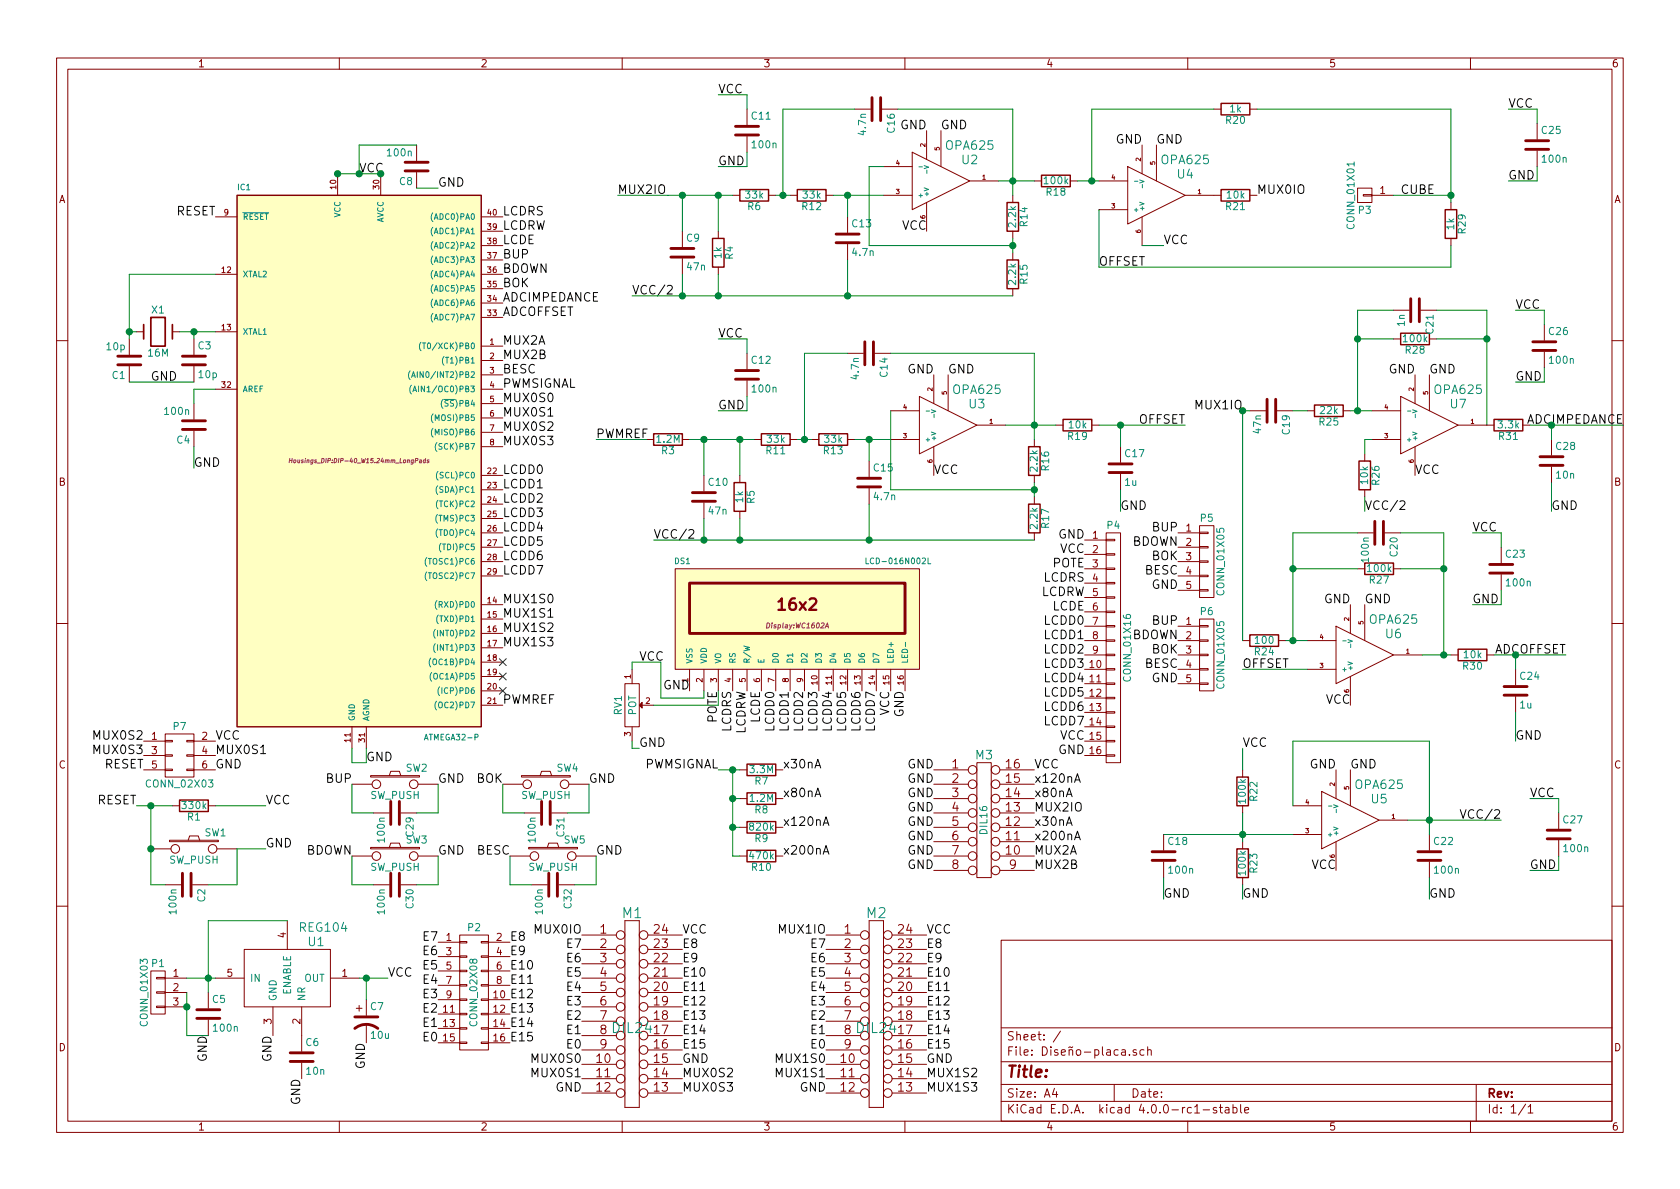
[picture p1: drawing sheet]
<svg xmlns="http://www.w3.org/2000/svg" width="297mm" height="210mm" viewBox="0 0 297 210" stroke-linecap="round" stroke-linejoin="round" font-family="sans-serif">
<defs><g id="words">
<g font-size="2.8" fill="#840000">
<text x="137.8" y="107.9">16x2</text>
<text x="178" y="190.5">Title:</text>
</g>
<g font-size="2.5" fill="#008484">
<text x="110.1" y="162.4">M1</text>
<text x="153.2" y="162.4">M2</text>
<text x="108.4" y="182.7">DIL24</text>
<text x="151.6" y="182.7">DIL24</text>
</g>
<g font-size="2.1">
<text x="127" y="16.5">VCC</text>
<text x="159.1" y="22.9">GND</text>
<text x="166.4" y="22.9">GND</text>
<text x="266.7" y="19">VCC</text>
<text x="197.2" y="25.4">GND</text>
<text x="204.5" y="25.4">GND</text>
<text x="77.5" y="33">GND</text>
<text x="109.2" y="34.3">MUX2IO</text>
<text x="222.2" y="34.3">MUX0IO</text>
<text x="247.6" y="34.3">CUBE</text>
<text x="31" y="38.1">RESET</text>
<text x="88.9" y="38.1">LCDRS</text>
<text x="88.9" y="40.6">LCDRW</text>
<text x="159.4" y="40.6">VCC</text>
<text x="88.9" y="45.7">BUP</text>
<text x="88.9" y="43.2">LCDE</text>
<text x="194.3" y="47">OFFSET</text>
<text x="205.7" y="43.2">VCC</text>
<text x="88.9" y="48.3">BDOWN</text>
<text x="88.9" y="50.8">BOK</text>
<text x="88.9" y="53.3">ADCIMPEDANCE</text>
<text x="111.8" y="52.1">VCC/2</text>
<text x="88.9" y="55.9">ADCOFFSET</text>
<text x="127" y="59.7">VCC</text>
<text x="268" y="54.6">VCC</text>
<text x="88.9" y="61">MUX2A</text>
<text x="88.9" y="63.5">MUX2B</text>
<text x="26.7" y="67.3">GND</text>
<text x="88.9" y="71.1">MUX0S0</text>
<text x="88.9" y="66">BESC</text>
<text x="88.9" y="68.6">PWMSIGNAL</text>
<text x="160.4" y="66">GND</text>
<text x="167.6" y="66">GND</text>
<text x="245.5" y="66">GND</text>
<text x="252.7" y="66">GND</text>
<text x="88.9" y="73.7">MUX0S1</text>
<text x="88.9" y="76.2">MUX0S2</text>
<text x="105.4" y="77.5">PWMREF</text>
<text x="201.2" y="74.9">OFFSET</text>
<text x="34.3" y="82.5">GND</text>
<text x="88.9" y="78.7">MUX0S3</text>
<text x="88.9" y="83.8">LCDD0</text>
<text x="165.1" y="83.8">VCC</text>
<text x="250.2" y="83.8">VCC</text>
<text x="88.9" y="86.4">LCDD1</text>
<text x="88.9" y="88.9">LCDD2</text>
<text x="88.9" y="91.4">LCDD3</text>
<text x="88.9" y="94">LCDD4</text>
<text x="115.6" y="95.2">VCC/2</text>
<text x="187" y="95.2">GND</text>
<text x="198.1" y="90.2">GND</text>
<text x="203.8" y="94">BUP</text>
<text x="260.3" y="94">VCC</text>
<text x="274.3" y="90.2">GND</text>
<text x="88.9" y="96.5">LCDD5</text>
<text x="88.9" y="99.1">LCDD6</text>
<text x="88.9" y="101.6">LCDD7</text>
<text x="186" y="100.3">POTE</text>
<text x="187.3" y="97.8">VCC</text>
<text x="200" y="96.5">BDOWN</text>
<text x="202.4" y="101.6">BESC</text>
<text x="203.6" y="99.1">BOK</text>
<text x="88.9" y="106.7">MUX1S0</text>
<text x="183.9" y="105.4">LCDRW</text>
<text x="184.5" y="102.9">LCDRS</text>
<text x="186" y="107.9">LCDE</text>
<text x="203.6" y="104.1">GND</text>
<text x="234" y="106.7">GND</text>
<text x="241.3" y="106.7">GND</text>
<text x="88.9" y="109.2">MUX1S1</text>
<text x="88.9" y="111.8">MUX1S2</text>
<text x="184.7" y="110.5">LCDD0</text>
<text x="184.7" y="113">LCDD1</text>
<text x="203.8" y="110.5">BUP</text>
<text x="88.9" y="114.3">MUX1S3</text>
<text x="113" y="116.8">VCC</text>
<text x="184.7" y="115.6">LCDD2</text>
<text x="184.7" y="118.1">LCDD3</text>
<text x="202.4" y="118.1">BESC</text>
<text x="203.6" y="115.6">BOK</text>
<text x="219.7" y="118.1">OFFSET</text>
<text x="88.9" y="124.5">PWMREF</text>
<text x="117.2" y="121.9">GND</text>
<text x="184.7" y="120.6">LCDD4</text>
<text x="184.7" y="123.2">LCDD5</text>
<text x="184.7" y="125.7">LCDD6</text>
<text x="203.6" y="120.6">GND</text>
<text x="234.3" y="124.5">VCC</text>
<text x="16.9" y="130.8">MUX0S2</text>
<text x="38.1" y="130.8">VCC</text>
<text x="126.7" y="128" transform="rotate(-90 126.7 128)">POTE</text>
<text x="129.3" y="129.5" transform="rotate(-90 129.3 129.5)">LCDRS</text>
<text x="131.8" y="130.1" transform="rotate(-90 131.8 130.1)">LCDRW</text>
<text x="134.4" y="127.9" transform="rotate(-90 134.4 127.9)">LCDE</text>
<text x="136.9" y="129.3" transform="rotate(-90 136.9 129.3)">LCDD0</text>
<text x="139.4" y="129.3" transform="rotate(-90 139.4 129.3)">LCDD1</text>
<text x="142" y="129.3" transform="rotate(-90 142 129.3)">LCDD2</text>
<text x="144.5" y="129.3" transform="rotate(-90 144.5 129.3)">LCDD3</text>
<text x="147.1" y="129.3" transform="rotate(-90 147.1 129.3)">LCDD4</text>
<text x="149.6" y="129.3" transform="rotate(-90 149.6 129.3)">LCDD5</text>
<text x="152.1" y="129.3" transform="rotate(-90 152.1 129.3)">LCDD6</text>
<text x="154.7" y="129.3" transform="rotate(-90 154.7 129.3)">LCDD7</text>
<text x="157.2" y="126.6" transform="rotate(-90 157.2 126.6)">VCC</text>
<text x="159.8" y="126.9" transform="rotate(-90 159.8 126.9)">GND</text>
<text x="184.7" y="128.3">LCDD7</text>
<text x="187.3" y="130.8">VCC</text>
<text x="268" y="130.8">GND</text>
<text x="16.9" y="133.3">MUX0S3</text>
<text x="18.3" y="135.9">RESET</text>
<text x="38.1" y="135.9">GND</text>
<text x="38.1" y="133.3">MUX0S1</text>
<text x="113" y="132.1">GND</text>
<text x="113.8" y="135.9">PWMSIGNAL</text>
<text x="138.4" y="135.9">x30nA</text>
<text x="160.4" y="135.9">GND</text>
<text x="182.9" y="135.9">VCC</text>
<text x="187" y="133.3">GND</text>
<text x="219.7" y="132.1">VCC</text>
<text x="231.5" y="135.9">GND</text>
<text x="238.8" y="135.9">GND</text>
<text x="17" y="142.2">RESET</text>
<text x="47" y="142.2">VCC</text>
<text x="57.8" y="138.4">BUP</text>
<text x="77.5" y="138.4">GND</text>
<text x="84.2" y="138.4">BOK</text>
<text x="104.1" y="138.4">GND</text>
<text x="138.4" y="141">x80nA</text>
<text x="160.4" y="138.4">GND</text>
<text x="160.4" y="141">GND</text>
<text x="160.4" y="143.5">GND</text>
<text x="182.9" y="138.4">x120nA</text>
<text x="182.9" y="141">x80nA</text>
<text x="182.9" y="143.5">MUX2IO</text>
<text x="270.5" y="141">VCC</text>
<text x="47" y="149.9">GND</text>
<text x="138.4" y="146">x120nA</text>
<text x="160.4" y="148.6">GND</text>
<text x="160.4" y="146">GND</text>
<text x="182.9" y="146">x30nA</text>
<text x="182.9" y="148.6">x200nA</text>
<text x="259.2" y="144.8">VCC/2</text>
<text x="54" y="151.1">BDOWN</text>
<text x="77.5" y="151.1">GND</text>
<text x="84.3" y="151.1">BESC</text>
<text x="105.4" y="151.1">GND</text>
<text x="138.4" y="151.1">x200nA</text>
<text x="160.4" y="151.1">GND</text>
<text x="160.4" y="153.7">GND</text>
<text x="182.9" y="151.1">MUX2A</text>
<text x="182.9" y="153.7">MUX2B</text>
<text x="231.7" y="153.7">VCC</text>
<text x="205.7" y="158.7">GND</text>
<text x="252.7" y="158.7">GND</text>
<text x="74.9" y="166.4">E7</text>
<text x="90.2" y="166.4">E8</text>
<text x="94.7" y="165.1">MUX0IO</text>
<text x="100.3" y="167.6">E7</text>
<text x="120.6" y="165.1">VCC</text>
<text x="120.6" y="167.6">E8</text>
<text x="137.9" y="165.1">MUX1IO</text>
<text x="143.5" y="167.6">E7</text>
<text x="163.8" y="165.1">VCC</text>
<text x="163.8" y="167.6">E8</text>
<text x="68.6" y="172.7">VCC</text>
<text x="74.9" y="168.9">E6</text>
<text x="74.9" y="171.4">E5</text>
<text x="74.9" y="174">E4</text>
<text x="90.2" y="168.9">E9</text>
<text x="90.2" y="171.4">E10</text>
<text x="90.2" y="174">E11</text>
<text x="100.3" y="172.7">E5</text>
<text x="100.3" y="170.2">E6</text>
<text x="120.6" y="170.2">E9</text>
<text x="120.6" y="172.7">E10</text>
<text x="143.5" y="172.7">E5</text>
<text x="143.5" y="170.2">E6</text>
<text x="163.8" y="170.2">E9</text>
<text x="163.8" y="172.7">E10</text>
<text x="74.9" y="176.5">E3</text>
<text x="74.9" y="179.1">E2</text>
<text x="90.2" y="176.5">E12</text>
<text x="90.2" y="179.1">E13</text>
<text x="100.3" y="177.8">E3</text>
<text x="100.3" y="175.3">E4</text>
<text x="120.6" y="175.3">E11</text>
<text x="120.6" y="177.8">E12</text>
<text x="143.5" y="177.8">E3</text>
<text x="143.5" y="175.3">E4</text>
<text x="163.8" y="175.3">E11</text>
<text x="163.8" y="177.8">E12</text>
<text x="74.9" y="181.6">E1</text>
<text x="74.9" y="184.1">E0</text>
<text x="90.2" y="181.6">E14</text>
<text x="90.2" y="184.1">E15</text>
<text x="100.3" y="182.9">E1</text>
<text x="100.3" y="185.4">E0</text>
<text x="100.3" y="180.3">E2</text>
<text x="120.6" y="180.3">E13</text>
<text x="120.6" y="182.9">E14</text>
<text x="120.6" y="185.4">E15</text>
<text x="143.5" y="185.4">E0</text>
<text x="143.5" y="182.9">E1</text>
<text x="143.5" y="180.3">E2</text>
<text x="163.8" y="180.3">E13</text>
<text x="163.8" y="182.9">E14</text>
<text x="163.8" y="185.4">E15</text>
<text x="36.6" y="187.9" transform="rotate(-90 36.6 187.9)">GND</text>
<text x="48" y="187.9" transform="rotate(-90 48 187.9)">GND</text>
<text x="64.5" y="189.1" transform="rotate(-90 64.5 189.1)">GND</text>
<text x="94.4" y="188">MUX0S0</text>
<text x="94.4" y="190.5">MUX0S1</text>
<text x="120.6" y="190.5">MUX0S2</text>
<text x="120.6" y="188">GND</text>
<text x="137.6" y="188">MUX1S0</text>
<text x="137.6" y="190.5">MUX1S1</text>
<text x="163.8" y="188">GND</text>
<text x="163.8" y="190.5">MUX1S2</text>
<text x="53.1" y="195.5" transform="rotate(-90 53.1 195.5)">GND</text>
<text x="98.1" y="193">GND</text>
<text x="120.6" y="193">MUX0S3</text>
<text x="141.3" y="193">GND</text>
<text x="163.8" y="193">MUX1S3</text>
</g>
<g font-size="2.1" fill="#008400">
<text x="127" y="29.2">GND</text>
<text x="63.5" y="30.5">VCC</text>
<text x="266.7" y="31.7">GND</text>
<text x="268" y="67.3">GND</text>
<text x="127" y="72.4">GND</text>
<text x="211.6" y="72.4">MUX1IO</text>
<text x="269.7" y="74.9">ADCIMPEDANCE</text>
<text x="241.3" y="90.2">VCC/2</text>
<text x="260.3" y="106.7">GND</text>
<text x="263.9" y="115.6">ADCOFFSET</text>
<text x="64.8" y="134.6">GND</text>
<text x="270.5" y="153.7">GND</text>
<text x="219.7" y="158.7">GND</text>
</g>
<g font-size="2.1" fill="#008484">
<text x="167.4" y="26.5">OPA625</text>
<text x="170.1" y="29">U2</text>
<text x="205.5" y="29">OPA625</text>
<text x="208.2" y="31.6">U4</text>
<text x="168.7" y="69.7">OPA625</text>
<text x="253.7" y="69.7">OPA625</text>
<text x="171.4" y="72.2">U3</text>
<text x="256.5" y="72.2">U7</text>
<text x="200" y="113">BDOWN</text>
<text x="242.3" y="110.3">OPA625</text>
<text x="245" y="112.8">U6</text>
<text x="172.5" y="134.3">M3</text>
<text x="239.8" y="139.5">OPA625</text>
<text x="242.5" y="142.1">U5</text>
<text x="53.1" y="164.8">REG104</text>
<text x="54.5" y="167.3">U1</text>
</g>
<g font-size="2.1" fill="#840000">
<text x="168.3" y="135.9">1</text>
<text x="177.9" y="135.9">16</text>
<text x="168.3" y="138.4">2</text>
<text x="168.3" y="141">3</text>
<text x="168.3" y="143.5">4</text>
<text x="177.9" y="143.5">13</text>
<text x="177.9" y="141">14</text>
<text x="177.9" y="138.4">15</text>
<text x="168.3" y="146">5</text>
<text x="168.3" y="148.6">6</text>
<text x="177.9" y="148.6">11</text>
<text x="177.9" y="146">12</text>
<text x="168.3" y="151.1">7</text>
<text x="168.3" y="153.7">8</text>
<text x="177.9" y="151.1">10</text>
<text x="178.5" y="153.7">9</text>
<text x="106.1" y="165.1">1</text>
<text x="106.1" y="167.6">2</text>
<text x="115.7" y="167.6">23</text>
<text x="115.7" y="165.1">24</text>
<text x="149.3" y="165.1">1</text>
<text x="149.3" y="167.6">2</text>
<text x="158.9" y="167.6">23</text>
<text x="158.9" y="165.1">24</text>
<text x="106.1" y="170.2">3</text>
<text x="106.1" y="172.7">4</text>
<text x="115.7" y="172.7">21</text>
<text x="115.7" y="170.2">22</text>
<text x="149.3" y="170.2">3</text>
<text x="149.3" y="172.7">4</text>
<text x="158.9" y="172.7">21</text>
<text x="158.9" y="170.2">22</text>
<text x="106.1" y="175.3">5</text>
<text x="106.1" y="177.8">6</text>
<text x="115.7" y="175.3">20</text>
<text x="115.7" y="177.8">19</text>
<text x="149.3" y="175.3">5</text>
<text x="149.3" y="177.8">6</text>
<text x="158.9" y="175.3">20</text>
<text x="158.9" y="177.8">19</text>
<text x="106.1" y="180.3">7</text>
<text x="106.1" y="182.9">8</text>
<text x="106.1" y="185.4">9</text>
<text x="115.7" y="185.4">16</text>
<text x="115.7" y="182.9">17</text>
<text x="115.7" y="180.3">18</text>
<text x="149.3" y="180.3">7</text>
<text x="149.3" y="182.9">8</text>
<text x="149.3" y="185.4">9</text>
<text x="158.9" y="185.4">16</text>
<text x="158.9" y="182.9">17</text>
<text x="158.9" y="180.3">18</text>
<text x="178" y="184">Sheet: /</text>
<text x="105.5" y="188">10</text>
<text x="105.5" y="190.5">11</text>
<text x="115.7" y="190.5">14</text>
<text x="115.7" y="188">15</text>
<text x="148.7" y="188">10</text>
<text x="148.7" y="190.5">11</text>
<text x="158.9" y="190.5">14</text>
<text x="158.9" y="188">15</text>
<text x="178" y="186.7">File: Diseño-placa.sch</text>
<text x="105.5" y="193">12</text>
<text x="115.7" y="193">13</text>
<text x="148.7" y="193">12</text>
<text x="158.9" y="193">13</text>
<text x="178" y="196.9">KiCad E.D.A. kicad 4.0.0-rc1-stable</text>
<text x="178" y="194.1">Size: A4</text>
<text x="200" y="194.1">Date:</text>
<text x="263" y="194.1">Rev:</text>
<text x="263" y="196.9">Id: 1/1</text>
</g>
<g font-size="1.8" fill="#840000">
<text x="35" y="11.9">1</text>
<text x="85" y="11.9">2</text>
<text x="135" y="11.9">3</text>
<text x="185" y="11.9">4</text>
<text x="235" y="11.9">5</text>
<text x="285" y="11.9">6</text>
<text x="10.4" y="35.9">A</text>
<text x="244" y="34.3">1</text>
<text x="285.4" y="35.9">A</text>
<text x="10.4" y="85.9">B</text>
<text x="285.4" y="85.9">B</text>
<text x="193.2" y="95.2">1</text>
<text x="209.7" y="94">1</text>
<text x="193.2" y="97.8">2</text>
<text x="193.2" y="100.3">3</text>
<text x="209.7" y="96.5">2</text>
<text x="209.7" y="99.1">3</text>
<text x="209.7" y="101.6">4</text>
<text x="193.2" y="102.9">4</text>
<text x="193.2" y="105.4">5</text>
<text x="193.2" y="107.9">6</text>
<text x="209.7" y="104.1">5</text>
<text x="193.2" y="110.5">7</text>
<text x="193.2" y="113">8</text>
<text x="209.7" y="110.5">1</text>
<text x="209.7" y="113">2</text>
<text x="192.7" y="118.1">10</text>
<text x="193.2" y="115.6">9</text>
<text x="209.7" y="115.6">3</text>
<text x="209.7" y="118.1">4</text>
<text x="192.7" y="120.6">11</text>
<text x="192.7" y="123.2">12</text>
<text x="192.7" y="125.7">13</text>
<text x="209.7" y="120.6">5</text>
<text x="26.8" y="130.8">1</text>
<text x="35.7" y="130.8">2</text>
<text x="192.7" y="128.3">14</text>
<text x="192.7" y="130.8">15</text>
<text x="10.4" y="135.9">C</text>
<text x="26.8" y="133.3">3</text>
<text x="26.8" y="135.9">5</text>
<text x="35.7" y="133.3">4</text>
<text x="35.7" y="135.9">6</text>
<text x="192.7" y="133.3">16</text>
<text x="285.4" y="135.9">C</text>
<text x="50.5" y="165.8" transform="rotate(-90 50.5 165.8)">4</text>
<text x="78.9" y="166.4">1</text>
<text x="87.8" y="166.4">2</text>
<text x="30.6" y="172.7">1</text>
<text x="40.2" y="172.7">5</text>
<text x="60.5" y="172.7">1</text>
<text x="78.9" y="168.9">3</text>
<text x="78.9" y="171.4">5</text>
<text x="78.9" y="174">7</text>
<text x="87.8" y="168.9">4</text>
<text x="87.8" y="171.4">6</text>
<text x="87.8" y="174">8</text>
<text x="30.6" y="175.3">2</text>
<text x="30.6" y="177.8">3</text>
<text x="78.4" y="179.1">11</text>
<text x="78.9" y="176.5">9</text>
<text x="87.3" y="176.5">10</text>
<text x="87.3" y="179.1">12</text>
<text x="10.4" y="185.9">D</text>
<text x="48" y="181.1" transform="rotate(-90 48 181.1)">3</text>
<text x="53.1" y="181.1" transform="rotate(-90 53.1 181.1)">2</text>
<text x="78.4" y="181.6">13</text>
<text x="78.4" y="184.1">15</text>
<text x="87.3" y="181.6">14</text>
<text x="87.3" y="184.1">16</text>
<text x="285.4" y="185.9">D</text>
<text x="35" y="199.9">1</text>
<text x="85" y="199.9">2</text>
<text x="135" y="199.9">3</text>
<text x="185" y="199.9">4</text>
<text x="235" y="199.9">5</text>
<text x="285" y="199.9">6</text>
</g>
<g font-size="1.8" fill="#008484">
<text x="132.9" y="21.1">C11</text>
<text x="153.1" y="23.8" transform="rotate(-90 153.1 23.8)">4.7n</text>
<text x="158.2" y="23.4" transform="rotate(-90 158.2 23.4)">C16</text>
<text x="216.8" y="21.9">R20</text>
<text x="217.5" y="19.9">1k</text>
<text x="272.6" y="23.7">C25</text>
<text x="68.6" y="27.6">100n</text>
<text x="133.1" y="26.2">100n</text>
<text x="272.8" y="28.7">100n</text>
<text x="70.7" y="32.7">C8</text>
<text x="131.9" y="35.1">33k</text>
<text x="142" y="35.1">33k</text>
<text x="184.7" y="32.6">100k</text>
<text x="185.1" y="34.6">R18</text>
<text x="217" y="35.1">10k</text>
<text x="132.2" y="37.1">R6</text>
<text x="141.9" y="37.1">R12</text>
<text x="150.7" y="40.2">C13</text>
<text x="179.6" y="40.1" transform="rotate(-90 179.6 40.1)">2.2k</text>
<text x="181.7" y="40" transform="rotate(-90 181.7 40)">R14</text>
<text x="216.8" y="37.1">R21</text>
<text x="239.5" y="40.2" transform="rotate(-90 239.5 40.2)">CONN_01X01</text>
<text x="240.2" y="37.8">P3</text>
<text x="257.1" y="40.6" transform="rotate(-90 257.1 40.6)">1k</text>
<text x="259.1" y="41.2" transform="rotate(-90 259.1 41.2)">R29</text>
<text x="121.4" y="42.7">C9</text>
<text x="121.5" y="47.8">47n</text>
<text x="127.6" y="45.7" transform="rotate(-90 127.6 45.7)">1k</text>
<text x="129.6" y="45.8" transform="rotate(-90 129.6 45.8)">R4</text>
<text x="150.8" y="45.3">4.7n</text>
<text x="179.6" y="50.2" transform="rotate(-90 179.6 50.2)">2.2k</text>
<text x="181.7" y="50.1" transform="rotate(-90 181.7 50.1)">R15</text>
<text x="26.9" y="55.4">X1</text>
<text x="248.4" y="57.7" transform="rotate(-90 248.4 57.7)">1n</text>
<text x="253.4" y="59" transform="rotate(-90 253.4 59)">C21</text>
<text x="273.9" y="59.2">C26</text>
<text x="18.9" y="61.9">10p</text>
<text x="26.2" y="63">16M</text>
<text x="35.1" y="61.8">C3</text>
<text x="132.9" y="64.3">C12</text>
<text x="248.2" y="60.5">100k</text>
<text x="248.6" y="62.5">R28</text>
<text x="274.1" y="64.3">100n</text>
<text x="19.9" y="67">C1</text>
<text x="35.2" y="66.8">10p</text>
<text x="133.1" y="69.4">100n</text>
<text x="151.8" y="66.9" transform="rotate(-90 151.8 66.9)">4.7n</text>
<text x="156.9" y="66.6" transform="rotate(-90 156.9 66.6)">C14</text>
<text x="29.2" y="73.3">100n</text>
<text x="188.9" y="77.8">R19</text>
<text x="189" y="75.7">10k</text>
<text x="223" y="76.6" transform="rotate(-90 223 76.6)">47n</text>
<text x="228" y="76.8" transform="rotate(-90 228 76.8)">C19</text>
<text x="233.3" y="75.2">R25</text>
<text x="233.5" y="73.2">22k</text>
<text x="265" y="75.7">3.3k</text>
<text x="265.1" y="77.8">R31</text>
<text x="31.3" y="78.4">C4</text>
<text x="116.2" y="78.3">1.2M</text>
<text x="117" y="80.3">R3</text>
<text x="135.5" y="80.3">R11</text>
<text x="135.7" y="78.3">33k</text>
<text x="145.7" y="80.3">R13</text>
<text x="145.8" y="78.3">33k</text>
<text x="154.5" y="83.4">C15</text>
<text x="183.4" y="83.3" transform="rotate(-90 183.4 83.3)">2.2k</text>
<text x="185.5" y="83.2" transform="rotate(-90 185.5 83.2)">R16</text>
<text x="199" y="80.8">C17</text>
<text x="275.2" y="79.5">C28</text>
<text x="125.3" y="85.9">C10</text>
<text x="131.4" y="88.8" transform="rotate(-90 131.4 88.8)">1k</text>
<text x="133.4" y="89" transform="rotate(-90 133.4 89)">R5</text>
<text x="154.6" y="88.4">4.7n</text>
<text x="198.9" y="85.9">1u</text>
<text x="241.9" y="85.5" transform="rotate(-90 241.9 85.5)">10k</text>
<text x="243.9" y="85.7" transform="rotate(-90 243.9 85.7)">R26</text>
<text x="275.2" y="84.6">10n</text>
<text x="125.3" y="91">47n</text>
<text x="183.4" y="93.4" transform="rotate(-90 183.4 93.4)">2.2k</text>
<text x="185.5" y="93.3" transform="rotate(-90 185.5 93.3)">R17</text>
<text x="195.8" y="93.5">P4</text>
<text x="212.3" y="92.2">P5</text>
<text x="241.9" y="101.1">100k</text>
<text x="242" y="99.3" transform="rotate(-90 242 99.3)">100n</text>
<text x="247.1" y="98.3" transform="rotate(-90 247.1 98.3)">C20</text>
<text x="266.3" y="98.6">C23</text>
<text x="216.5" y="104.9" transform="rotate(-90 216.5 104.9)">CONN_01X05</text>
<text x="242.2" y="103.2">R27</text>
<text x="266.4" y="103.7">100n</text>
<text x="212.3" y="108.8">P6</text>
<text x="222" y="113.8">100</text>
<text x="221.9" y="115.9">R24</text>
<text x="258.7" y="118.4">R30</text>
<text x="258.9" y="116.4">10k</text>
<text x="199.9" y="120.2" transform="rotate(-90 199.9 120.2)">CONN_01X16</text>
<text x="216.5" y="121.5" transform="rotate(-90 216.5 121.5)">CONN_01X05</text>
<text x="268.8" y="125.3">1u</text>
<text x="268.8" y="120.2">C24</text>
<text x="30.7" y="129.1">P7</text>
<text x="109.9" y="126.4" transform="rotate(-90 109.9 126.4)">RV1</text>
<text x="112.5" y="126.5" transform="rotate(-90 112.5 126.5)">POT</text>
<text x="71.8" y="136.4">SW2</text>
<text x="98.4" y="136.4">SW4</text>
<text x="132.7" y="136.7">3.3M</text>
<text x="26.1" y="139.2">CONN_02X03</text>
<text x="32.3" y="143">330k</text>
<text x="65.5" y="141.3">SW_PUSH</text>
<text x="92.2" y="141.3">SW_PUSH</text>
<text x="132.7" y="141.8">1.2M</text>
<text x="133.5" y="138.7">R7</text>
<text x="133.5" y="143.8">R8</text>
<text x="220.3" y="141.9" transform="rotate(-90 220.3 141.9)">100k</text>
<text x="222.3" y="141.6" transform="rotate(-90 222.3 141.6)">R22</text>
<text x="33.2" y="145.1">R1</text>
<text x="36.2" y="147.9">SW1</text>
<text x="68" y="148.8" transform="rotate(-90 68 148.8)">100n</text>
<text x="71.8" y="149.1">SW3</text>
<text x="73.1" y="147.9" transform="rotate(-90 73.1 147.9)">C29</text>
<text x="94.7" y="148.8" transform="rotate(-90 94.7 148.8)">100n</text>
<text x="99.7" y="149.1">SW5</text>
<text x="99.8" y="147.9" transform="rotate(-90 99.8 147.9)">C31</text>
<text x="132.7" y="146.9">820k</text>
<text x="133.5" y="148.9">R9</text>
<text x="174.5" y="147.4" transform="rotate(-90 174.5 147.4)">DIL16</text>
<text x="206.6" y="149.4">C18</text>
<text x="253.6" y="149.4">C22</text>
<text x="276.5" y="145.6">C27</text>
<text x="29.9" y="152.7">SW_PUSH</text>
<text x="65.5" y="154">SW_PUSH</text>
<text x="93.4" y="154">SW_PUSH</text>
<text x="132.7" y="151.9">470k</text>
<text x="133" y="154">R10</text>
<text x="206.8" y="154.5">100n</text>
<text x="220.3" y="154.6" transform="rotate(-90 220.3 154.6)">100k</text>
<text x="222.3" y="154.3" transform="rotate(-90 222.3 154.3)">R23</text>
<text x="253.7" y="154.5">100n</text>
<text x="276.6" y="150.7">100n</text>
<text x="31.2" y="161.5" transform="rotate(-90 31.2 161.5)">100n</text>
<text x="36.3" y="159.5" transform="rotate(-90 36.3 159.5)">C2</text>
<text x="68" y="161.5" transform="rotate(-90 68 161.5)">100n</text>
<text x="73.1" y="160.6" transform="rotate(-90 73.1 160.6)">C30</text>
<text x="96" y="161.5" transform="rotate(-90 96 161.5)">100n</text>
<text x="101" y="160.6" transform="rotate(-90 101 160.6)">C32</text>
<text x="82.8" y="164.6">P2</text>
<text x="26.9" y="171">P1</text>
<text x="44.2" y="173.6">IN</text>
<text x="53.7" y="173.6">OUT</text>
<text x="37.6" y="177.3">C5</text>
<text x="48.9" y="177" transform="rotate(-90 48.9 177)">GND</text>
<text x="51.4" y="176.2" transform="rotate(-90 51.4 176.2)">ENABLE</text>
<text x="54" y="177" transform="rotate(-90 54 177)">NR</text>
<text x="65.5" y="178.6">C7</text>
<text x="26.1" y="181.1" transform="rotate(-90 26.1 181.1)">CONN_01X03</text>
<text x="37.8" y="182.4">100n</text>
<text x="54.1" y="185">C6</text>
<text x="65.7" y="183.7">10u</text>
<text x="84.4" y="181.1" transform="rotate(-90 84.4 181.1)">CONN_02X08</text>
<text x="54.2" y="190">10n</text>
</g>
<g font-size="1.4" fill="#008484">
<text x="42" y="33.6">IC1</text>
<text x="42.9" y="38.9">RESET</text>
<text x="60.2" y="38.6" transform="rotate(-90 60.2 38.6)">VCC</text>
<text x="67.8" y="39.6" transform="rotate(-90 67.8 39.6)">AVCC</text>
<text x="76.5" y="38.9">(ADC0)PA0</text>
<text x="76.5" y="41.4">(ADC1)PA1</text>
<text x="76.5" y="46.5">(ADC3)PA3</text>
<text x="76.5" y="43.9">(ADC2)PA2</text>
<text x="42.9" y="49">XTAL2</text>
<text x="76.5" y="51.6">(ADC5)PA5</text>
<text x="76.5" y="49">(ADC4)PA4</text>
<text x="42.9" y="59.2">XTAL1</text>
<text x="76.5" y="56.6">(ADC7)PA7</text>
<text x="76.5" y="54.1">(ADC6)PA6</text>
<text x="75.3" y="61.7">(T0/XCK)PB0</text>
<text x="78.7" y="64.3">(T1)PB1</text>
<text x="42.9" y="69.3">AREF</text>
<text x="73.7" y="66.8">(AIN0/INT2)PB2</text>
<text x="73.9" y="69.3">(AIN1/OC0)PB3</text>
<text x="78.5" y="71.9">(SS)PB4</text>
<text x="76.8" y="74.4">(MOSI)PB5</text>
<text x="76.8" y="77">(MISO)PB6</text>
<text x="77.4" y="79.5">(SCK)PB7</text>
<text x="77.4" y="87.1">(SDA)PC1</text>
<text x="77.5" y="89.7">(TCK)PC2</text>
<text x="77.5" y="84.6">(SCL)PC0</text>
<text x="77.4" y="92.2">(TMS)PC3</text>
<text x="77.4" y="94.7">(TDO)PC4</text>
<text x="75.7" y="99.8">(TOSC1)PC6</text>
<text x="78.1" y="97.3">(TDI)PC5</text>
<text x="119.3" y="99.7">DS1</text>
<text x="153.8" y="99.7">LCD-016N002L</text>
<text x="75.7" y="102.4">(TOSC2)PC7</text>
<text x="77.4" y="107.4">(RXD)PD0</text>
<text x="77.3" y="112.5">(INT0)PD2</text>
<text x="77.5" y="110">(TXD)PD1</text>
<text x="76.5" y="117.6">(OC1B)PD4</text>
<text x="77.3" y="115.1">(INT1)PD3</text>
<text x="122.4" y="117.3" transform="rotate(-90 122.4 117.3)">VSS</text>
<text x="125" y="117.3" transform="rotate(-90 125 117.3)">VDD</text>
<text x="127.5" y="117.3" transform="rotate(-90 127.5 117.3)">VO</text>
<text x="130" y="117.3" transform="rotate(-90 130 117.3)">RS</text>
<text x="132.6" y="117.3" transform="rotate(-90 132.6 117.3)">R/W</text>
<text x="135.1" y="117.3" transform="rotate(-90 135.1 117.3)">E</text>
<text x="137.7" y="117.3" transform="rotate(-90 137.7 117.3)">D0</text>
<text x="140.2" y="117.3" transform="rotate(-90 140.2 117.3)">D1</text>
<text x="142.7" y="117.3" transform="rotate(-90 142.7 117.3)">D2</text>
<text x="145.3" y="117.3" transform="rotate(-90 145.3 117.3)">D3</text>
<text x="147.8" y="117.3" transform="rotate(-90 147.8 117.3)">D4</text>
<text x="150.4" y="117.3" transform="rotate(-90 150.4 117.3)">D5</text>
<text x="152.9" y="117.3" transform="rotate(-90 152.9 117.3)">D6</text>
<text x="155.4" y="117.3" transform="rotate(-90 155.4 117.3)">D7</text>
<text x="158" y="117.3" transform="rotate(-90 158 117.3)">LED+</text>
<text x="160.5" y="117.3" transform="rotate(-90 160.5 117.3)">LED-</text>
<text x="76.5" y="120.1">(OC1A)PD5</text>
<text x="77.5" y="125.2">(OC2)PD7</text>
<text x="78" y="122.7">(ICP)PD6</text>
<text x="62.7" y="127.5" transform="rotate(-90 62.7 127.5)">GND</text>
<text x="65.3" y="127.5" transform="rotate(-90 65.3 127.5)">AGND</text>
<text x="75.3" y="130.9">ATMEGA32-P</text>
</g>
<g font-size="1.4" fill="#840000">
<text x="59.4" y="33.4" transform="rotate(-90 59.4 33.4)">10</text>
<text x="67.1" y="33.4" transform="rotate(-90 67.1 33.4)">30</text>
<text x="39.6" y="38.1">9</text>
<text x="86.2" y="38.1">40</text>
<text x="86.2" y="40.6">39</text>
<text x="86.2" y="45.7">37</text>
<text x="86.2" y="43.2">38</text>
<text x="39.2" y="48.3">12</text>
<text x="86.2" y="53.3">34</text>
<text x="86.2" y="50.8">35</text>
<text x="86.2" y="48.3">36</text>
<text x="39.2" y="58.4">13</text>
<text x="86.2" y="55.9">33</text>
<text x="86.6" y="61">1</text>
<text x="86.6" y="63.5">2</text>
<text x="39.2" y="68.6">32</text>
<text x="86.6" y="66">3</text>
<text x="86.6" y="68.6">4</text>
<text x="86.6" y="71.1">5</text>
<text x="86.6" y="73.7">6</text>
<text x="86.6" y="76.2">7</text>
<text x="86.2" y="83.8">22</text>
<text x="86.6" y="78.7">8</text>
<text x="86.2" y="86.4">23</text>
<text x="86.2" y="88.9">24</text>
<text x="86.2" y="91.4">25</text>
<text x="86.2" y="94">26</text>
<text x="86.2" y="96.5">27</text>
<text x="86.2" y="99.1">28</text>
<text x="86.2" y="101.6">29</text>
<text x="86.2" y="106.7">14</text>
<text x="86.2" y="109.2">15</text>
<text x="86.2" y="111.8">16</text>
<text x="86.2" y="114.3">17</text>
<text x="86.2" y="116.8">18</text>
<text x="86.2" y="119.4">19</text>
<text x="86.2" y="121.9">20</text>
<text x="86.2" y="124.5">21</text>
<text x="111.5" y="120" transform="rotate(-90 111.5 120)">1</text>
<text x="114.2" y="124.5">2</text>
<text x="121.7" y="120.6" transform="rotate(-90 121.7 120.6)">1</text>
<text x="124.2" y="120.6" transform="rotate(-90 124.2 120.6)">2</text>
<text x="126.7" y="120.6" transform="rotate(-90 126.7 120.6)">3</text>
<text x="129.3" y="120.6" transform="rotate(-90 129.3 120.6)">4</text>
<text x="131.8" y="120.6" transform="rotate(-90 131.8 120.6)">5</text>
<text x="134.4" y="120.6" transform="rotate(-90 134.4 120.6)">6</text>
<text x="136.9" y="120.6" transform="rotate(-90 136.9 120.6)">7</text>
<text x="139.4" y="120.6" transform="rotate(-90 139.4 120.6)">8</text>
<text x="142" y="120.6" transform="rotate(-90 142 120.6)">9</text>
<text x="144.5" y="121.1" transform="rotate(-90 144.5 121.1)">10</text>
<text x="147.1" y="121.1" transform="rotate(-90 147.1 121.1)">11</text>
<text x="149.6" y="121.1" transform="rotate(-90 149.6 121.1)">12</text>
<text x="152.1" y="121.1" transform="rotate(-90 152.1 121.1)">13</text>
<text x="154.7" y="121.1" transform="rotate(-90 154.7 121.1)">14</text>
<text x="157.2" y="121.1" transform="rotate(-90 157.2 121.1)">15</text>
<text x="159.8" y="121.1" transform="rotate(-90 159.8 121.1)">16</text>
<text x="62" y="131.2" transform="rotate(-90 62 131.2)">11</text>
<text x="64.5" y="131.2" transform="rotate(-90 64.5 131.2)">31</text>
<text x="111.5" y="130.2" transform="rotate(-90 111.5 130.2)">3</text>
</g>
<text font-size="1.2" fill="#840084" x="135.7" y="111.1">Display:WC1602A</text>
<g font-size="1.1" fill="#840000">
<text x="158.4" y="29.2">4</text>
<text x="163.6" y="26" transform="rotate(-90 163.6 26)">2</text>
<text x="166.1" y="26.6" transform="rotate(-90 166.1 26.6)">5</text>
<text x="201.7" y="28.5" transform="rotate(-90 201.7 28.5)">2</text>
<text x="204.2" y="29.1" transform="rotate(-90 204.2 29.1)">5</text>
<text x="158.4" y="34.3">3</text>
<text x="173.7" y="31.7">1</text>
<text x="196.5" y="31.7">4</text>
<text x="211.8" y="34.3">1</text>
<text x="163.6" y="38.7" transform="rotate(-90 163.6 38.7)">6</text>
<text x="196.5" y="36.8">3</text>
<text x="201.7" y="41.2" transform="rotate(-90 201.7 41.2)">6</text>
<text x="164.8" y="69.1" transform="rotate(-90 164.8 69.1)">2</text>
<text x="167.4" y="69.8" transform="rotate(-90 167.4 69.8)">5</text>
<text x="249.9" y="69.1" transform="rotate(-90 249.9 69.1)">2</text>
<text x="252.5" y="69.8" transform="rotate(-90 252.5 69.8)">5</text>
<text x="159.7" y="77.5">3</text>
<text x="159.7" y="72.4">4</text>
<text x="175" y="74.9">1</text>
<text x="244.8" y="77.5">3</text>
<text x="244.8" y="72.4">4</text>
<text x="260" y="74.9">1</text>
<text x="164.8" y="81.8" transform="rotate(-90 164.8 81.8)">6</text>
<text x="249.9" y="81.8" transform="rotate(-90 249.9 81.8)">6</text>
<text x="233.4" y="113">4</text>
<text x="238.5" y="109.8" transform="rotate(-90 238.5 109.8)">2</text>
<text x="241" y="110.4" transform="rotate(-90 241 110.4)">5</text>
<text x="233.4" y="118.1">3</text>
<text x="248.6" y="115.6">1</text>
<text x="238.5" y="122.5" transform="rotate(-90 238.5 122.5)">6</text>
<text x="230.8" y="142.2">4</text>
<text x="236" y="139" transform="rotate(-90 236 139)">2</text>
<text x="238.5" y="139.6" transform="rotate(-90 238.5 139.6)">5</text>
<text x="230.8" y="147.3">3</text>
<text x="246.1" y="144.8">1</text>
<text x="236" y="151.7" transform="rotate(-90 236 151.7)">6</text>
</g>
<g font-size="1.1" fill="#008484">
<text x="162.3" y="34.9">+</text>
<text x="164.2" y="34.8" transform="rotate(-90 164.2 34.8)">+V</text>
<text x="200.4" y="37.5">+</text>
<text x="202.3" y="37.3" transform="rotate(-90 202.3 37.3)">+V</text>
<text x="165.5" y="78" transform="rotate(-90 165.5 78)">+V</text>
<text x="250.6" y="78" transform="rotate(-90 250.6 78)">+V</text>
<text x="163.6" y="78.1">+</text>
<text x="248.7" y="78.1">+</text>
<text x="237.2" y="118.7">+</text>
<text x="239.1" y="118.6" transform="rotate(-90 239.1 118.6)">+V</text>
<text x="234.7" y="147.9">+</text>
<text x="236.6" y="147.8" transform="rotate(-90 236.6 147.8)">+V</text>
</g>
<text font-size="1.1" fill="#840084" x="52.1" y="81.9">Housings_DIP:DIP-40_W15.24mm_LongPads</text>
</g></defs>
<g fill="none" stroke="#840000" stroke-width=".18">
<path d="M10 10.3h277v189.9h-277zM12 12.2h273v186.1h-273zM60 10.3v1.9M110 10.3v1.9M132.1 19.3v2.8M151.1 19.3h2.8M156 19.3h2.7M160 10.3v1.9M210 10.3v1.9M214.6 19.3h1.3M221 19.3h1.2M260 10.3v1.9"/>
<path d="M38.1 38.3h3.8M59.7 30.7v3.8M67.3 30.7v3.8M73.7 25.6v2.8M73.7 30.5v2.8M85.1 38.3h3.8M129.5 34.5h1.3M132.1 24.1v2.8M135.9 34.5h1.3M139.7 34.5h1.3M146 34.5h1.3M149.9 38.3v2.8"/>
<path d="M156.2 34.5h5.1M156.2 29.5h5.1M161.3 26.9l10.1 5.1-10.1 5.1zM163.8 23.1v5.1M163.8 35.8v5.1M166.4 23.1v6.4M171.4 32h5.1M179.1 34.5v1.3M182.9 32h1.2M189.2 32h1.3M194.3 32h5.1M194.3 37.1h5.1"/>
<path d="M199.4 29.5l10.1 5-10.1 5.1zM201.9 25.6v5.1M201.9 38.3v5.1M204.5 25.6v6.4M209.5 34.5h6.4M221 34.5h1.2M240 33.3h2.6v2.5h-2.6zM241 34.4h1.6v.3h-1.6zM242.6 34.5h3.8M256.5 35.8v1.3M271.8 21.8v2.8M271.8 26.7v2.8"/>
<path d="M22.9 59.9v2.8M24.1 58.7h1.3M30.5 58.7h1.2M34.3 59.9v2.8M38.1 48.5h3.8M38.1 58.7h3.8M85.1 48.5h3.8M85.1 56.1h3.8M85.1 53.6h3.8M85.1 51h3.8M85.1 46h3.8M85.1 43.4h3.8"/>
<path d="M85.1 40.9h3.8M120.6 40.9v2.8M120.6 45.7v2.8M127 40.9v1.3M127 47.2v1.3M149.9 43.2v2.8M179.1 40.9v1.3M179.1 44.7v1.3M179.1 51v1.3M246.4 59.9h1.2M246.4 54.9h2.8M251.2 54.9h2.8"/>
<path d="M252.7 59.9h1.3M256.5 42.2v1.2M273 57.4v2.8M10 60.2h2M22.9 64.8v2.8M34.3 64.8v2.8M34.3 71.4v2.8M34.3 76.2v2.8M38.1 68.8h3.8M85.1 61.2h3.8M85.1 63.7h3.8M85.1 66.3h3.8"/>
<path d="M85.1 68.8h3.8M85.1 71.4h3.8M85.1 73.9h3.8M85.1 76.4h3.8M85.1 79h3.8M114.3 77.7h1.3M120.6 77.7h1.3M132.1 62.5v2.8M132.1 67.3v2.8M133.3 77.7h1.3M139.7 77.7h1.3M143.5 77.7h1.3"/>
<path d="M149.9 77.7h1.2M149.9 62.5h2.8M154.7 62.5h2.8M157.5 72.6h5.1M157.5 77.7h5.1M162.6 70.1l10.1 5.1-10.1 5.1zM165.1 66.3v5.1M165.1 79v5.1M167.6 66.3v6.3M172.7 75.2h5.1M182.9 77.7v1.3M186.7 75.2h1.3"/>
<path d="M193 75.2h1.3M198.1 79v2.8M221 72.6h2.8M225.8 72.6h2.8M231.1 72.6h1.3M237.5 72.6h1.3M242.6 72.6h5M242.6 77.7h5M247.6 70.1l10.2 5.1-10.2 5.1zM250.2 66.3v5.1M250.2 79v5.1M252.7 66.3v6.3"/>
<path d="M257.8 75.2h6.4M273 62.2v2.8M274.3 77.7v2.8M285 60.2h2M85.1 94.2h3.8M85.1 84.1h3.8M85.1 86.6h3.8M85.1 89.1h3.8M85.1 91.7h3.8M85.1 96.8h3.8M85.1 99.3h3.8M124.5 84.1v2.8"/>
<path d="M124.5 88.9v2.8M130.8 84.1v1.2M130.8 90.4v1.3M153.7 81.5v2.8M153.7 86.4v2.7M182.9 84.1v1.2M182.9 87.9v1.2M182.9 94.2v1.3M191.8 95.5h3.8M191.8 98h3.8M195.6 97.9h1.5v.3h-1.5zM195.6 95.4h1.5v.2h-1.5z"/>
<path d="M195.6 94.2h2.5v40.7h-2.5zM198.1 83.8v2.8M208.3 94.2h3.8M208.3 96.8h3.8M208.3 99.3h3.8M212.1 99.2h1.5v.2h-1.5zM212.1 96.6h1.5v.3h-1.5zM212.1 94.1h1.5v.3h-1.5zM212.1 93h2.5v12.7h-2.5zM240 94.2h2.8M241.3 80.3v1.2M241.3 86.6v1.3"/>
<path d="M244.9 94.2h2.7M265.4 96.8v2.8M274.3 82.5v2.8M10 110.3h2M85.1 106.9h3.8M85.1 109.5h3.8M85.1 112h3.8M85.1 114.5h3.8M85.1 117.1h3.8M85.1 119.6h3.8M85.1 101.8h3.8M111.8 118.4v2.5"/>
<path d="M119.4 100.6h43.2v17.8h-43.2zM121.9 118.4v3.8M124.5 118.4v3.8M127 118.4v3.8M129.5 118.4v3.8M132.1 118.4v3.8M134.6 118.4v3.8M137.2 118.4v3.8M139.7 118.4v3.8M142.2 118.4v3.8M144.8 118.4v3.8M147.3 118.4v3.8"/>
<path d="M149.9 118.4v3.8M152.4 118.4v3.8M154.9 118.4v3.8M157.5 118.4v3.8M160 118.4v3.8M191.8 113.3h3.8M191.8 100.6h3.8M191.8 115.8h3.8M191.8 118.4h3.8M191.8 110.7h3.8M191.8 103.1h3.8M191.8 105.7h3.8"/>
<path d="M191.8 108.2h3.8M195.6 118.2h1.5v.3h-1.5zM195.6 115.7h1.5v.2h-1.5zM195.6 113.2h1.5v.2h-1.5zM195.6 110.6h1.5v.3h-1.5zM195.6 108.1h1.5v.2h-1.5zM195.6 105.5h1.5v.3h-1.5zM195.6 103h1.5v.2h-1.5zM195.6 100.5h1.5v.2h-1.5zM208.3 113.3h3.8M208.3 115.8h3.8M208.3 101.8h3.8"/>
<path d="M208.3 118.4h3.8M208.3 110.7h3.8M208.3 104.4h3.8M212.1 118.2h1.5v.3h-1.5zM212.1 115.7h1.5v.2h-1.5zM212.1 113.2h1.5v.2h-1.5zM212.1 110.6h1.5v.3h-1.5zM212.1 109.5h2.5v12.7h-2.5zM212.1 104.3h1.5v.2h-1.5zM212.1 101.7h1.5v.3h-1.5zM219.7 113.3h1.3M226.1 113.3h1.2"/>
<path d="M231.1 113.3h5.1M231.1 118.4h5.1M236.2 110.7l10.2 5.1-10.2 5.1zM238.8 106.9v5.1M238.8 119.6v5.1M240 100.6h1.3M241.3 106.9v6.4M246.4 100.6h1.2M246.4 115.8h5.1M256.5 115.8h1.3M262.9 115.8h1.3M265.4 101.6v2.8"/>
<path d="M268 118.4v2.8M285 110.3h2M25.4 136.1h3.8M25.4 131.1h3.8M25.4 133.6h3.8M29.2 136h1.3v.3h-1.3zM29.2 133.5h1.3v.2h-1.3zM29.2 130.9h1.3v.3h-1.3zM29.2 129.8h5.1v7.6h-5.1zM33 136h1.3v.3h-1.3zM33 133.5h1.3v.2h-1.3zM33 130.9h1.3v.3h-1.3z"/>
<path d="M34.3 136.1h3.8M34.3 131.1h3.8M34.3 133.6h3.8M62.2 128.5v3.8M62.2 138.7h3.6M64.8 128.5v3.8M65.5 137.2h8.7v.2h-8.7zM68.8 137.2l.3-.8h1.5l.3 .8M73.9 138.7h3.6M85.1 122.2h3.8M85.1 124.7h3.8M88.9 138.7h3.6"/>
<path d="M92.2 137.2h8.6v.2h-8.6zM95.5 137.2l.3-.8h1.5l.2 .8M100.6 138.7h3.5M110.5 120.9h2.5v7.6h-2.5zM111.8 128.5v2.6M113.5 124.7h2.1M130.8 136.1h1.3M137.2 136.1h1.2M165.1 136.1h6.1M165.1 138.7h6.1M172.7 134.9h2.6v20.3h-2.6zM176.8 136.1h6.1"/>
<path d="M176.8 138.7h6.1M191.8 120.9h3.8M191.8 123.4h3.8M191.8 126h3.8M191.8 128.5h3.8M191.8 131.1h3.8M191.8 133.6h3.8M195.6 133.5h1.5v.2h-1.5zM195.6 130.9h1.5v.3h-1.5zM195.6 128.4h1.5v.2h-1.5zM195.6 125.9h1.5v.2h-1.5zM195.6 123.3h1.5v.3h-1.5z"/>
<path d="M195.6 120.8h1.5v.2h-1.5zM208.3 120.9h3.8M212.1 120.8h1.5v.2h-1.5zM219.7 136.1v1.3M233.7 139.9l10.1 5.1-10.1 5.1zM236.2 136.1v5.1M238.8 136.1v6.4M268 123.2v2.8M26.7 150.1h3.5M29.2 156.5h2.8M30 148.6h8.6v.2h-8.6zM30.5 142.5h1.2"/>
<path d="M33.3 148.6l.2-.8h1.6l.2 .8M34 156.5h2.8M36.8 142.5h1.3M38.4 150.1h3.5M62.2 151.4h3.6M65.5 149.9h8.7v.2h-8.7zM66 156.5h2.8M66 143.8h2.8M68.8 149.9l.3-.8h1.5l.3 .8M70.9 156.5h2.8M70.9 143.8h2.8M73.9 151.4h3.6"/>
<path d="M90.2 151.4h3.5M92.7 143.8h2.8M93.5 149.9h8.6v.2h-8.6zM94 156.5h2.8M96.8 149.9l.2-.8h1.6l.2 .8M97.5 143.8h2.8M98.8 156.5h2.8M101.9 151.4h3.5M130.8 141.2h1.3M130.8 146.3h1.3M130.8 151.4h1.3M137.2 141.2h1.2"/>
<path d="M137.2 146.3h1.2M137.2 151.4h1.2M165.1 141.2h6.1M165.1 146.3h6.1M165.1 151.4h6.1M165.1 143.8h6.1M165.1 148.8h6.1M165.1 153.9h6.1M176.8 141.2h6.1M176.8 146.3h6.1M176.8 151.4h6.1M176.8 143.8h6.1"/>
<path d="M176.8 148.8h6.1M176.8 153.9h6.1M205.7 147.6v2.8M205.7 152.4v2.8M219.7 142.5v1.3M219.7 148.8v1.3M219.7 155.2v1.3M228.6 142.5h5.1M228.6 147.6h5.1M236.2 148.8v5.1M243.8 145h5.1M252.7 147.6v2.8"/>
<path d="M252.7 152.4v2.8M275.6 143.8v2.8M275.6 148.6v2.8M10 160.2h2M26.7 171.7h2.5v7.6h-2.5zM27.7 177.9h1.5v.3h-1.5zM27.7 175.4h1.5v.2h-1.5zM27.7 172.8h1.5v.3h-1.5zM29.2 173h3.8M29.2 175.5h3.8M29.2 178h3.8M36.8 175.5v2.8"/>
<path d="M38.1 173h5.1M43.2 167.9h15.2v10.1h-15.2zM48.3 178v5.1M50.8 162.8v5.1M53.3 178v7.9M58.4 173h5.1M63 178.3h1M63.5 177.8v1M64.8 176.8v2.8M77.5 166.6h3.8M77.5 169.2h3.8M77.5 171.7h3.8"/>
<path d="M77.5 174.2h3.8M77.5 176.8h3.8M77.5 179.3h3.8M81.3 179.2h1.2v.2h-1.2zM81.3 176.7h1.2v.2h-1.2zM81.3 174.1h1.2v.3h-1.2zM81.3 171.6h1.2v.2h-1.2zM81.3 169h1.2v.3h-1.2zM81.3 166.5h1.2v.2h-1.2zM81.3 165.3h5.1v20.4h-5.1zM85.1 179.2h1.3v.2h-1.3zM85.1 176.7h1.3v.2h-1.3z"/>
<path d="M85.1 174.1h1.3v.3h-1.3zM85.1 171.6h1.3v.2h-1.3zM85.1 169h1.3v.3h-1.3zM85.1 166.5h1.3v.2h-1.3zM86.4 166.6h3.8M86.4 169.2h3.8M86.4 171.7h3.8M86.4 174.2h3.8M86.4 176.8h3.8M86.4 179.3h3.8M102.9 165.3h6.1M102.9 167.9h6.1"/>
<path d="M102.9 170.4h6.1M102.9 173h6.1M102.9 175.5h6.1M102.9 178h6.1M110.5 162.8v33h2.5v-33M114.6 165.3h6M114.6 167.9h6M114.6 170.4h6M114.6 173h6M114.6 175.5h6M114.6 178h6M146 165.3h6.1"/>
<path d="M146 167.9h6.1M146 170.4h6.1M146 173h6.1M146 175.5h6.1M146 178h6.1M153.7 162.8v33h2.5v-33M157.7 165.3h6.1M157.7 167.9h6.1M157.7 170.4h6.1M157.7 173h6.1M157.7 175.5h6.1M157.7 178h6.1"/>
<path d="M177 166.3h108v32h-108zM285 160.2h2M36.8 180.3v2.8M53.3 188v2.7M60 198.3v1.9M64.8 181.1v3.3M77.5 181.9h3.8M77.5 184.4h3.8M81.3 184.3h1.2v.2h-1.2zM81.3 181.7h1.2v.3h-1.2zM85.1 184.3h1.3v.2h-1.3zM85.1 181.7h1.3v.3h-1.3z"/>
<path d="M86.4 181.9h3.8M86.4 184.4h3.8M102.9 180.6h6.1M102.9 183.1h6.1M102.9 185.7h6.1M102.9 188.2h6.1M102.9 190.7h6.1M102.9 193.3h6.1M110 198.3v1.9M114.6 180.6h6M114.6 183.1h6M114.6 185.7h6"/>
<path d="M114.6 188.2h6M114.6 190.7h6M114.6 193.3h6M146 180.6h6.1M146 183.1h6.1M146 185.7h6.1M146 188.2h6.1M146 190.7h6.1M146 193.3h6.1M157.7 180.6h6.1M157.7 183.1h6.1M157.7 185.7h6.1"/>
<path d="M157.7 188.2h6.1M157.7 190.7h6.1M157.7 193.3h6.1M160 198.3v1.9M177 194.8h108M177 191.8h108M177 187.8h108M177 181.8h108M186.4 192.5l-.3 1h.9M186.8 193v1M187.5 182.3l-1.3 2M197 191.8v3"/>
<path d="M199.7 186.5v.1M200.9 185.7a.37 .37 0 0 0-.6 .1l.1 .2 .5 .2 .1 .1-.2 .3-.5-.1M202.3 185.7l-.5-.1-.3 .3 .1 .6 .2 .1 .5-.1M202.9 185.7l.2-.1 .4 .1 .1 .9M202.9 185.1v1.5M210 198.3v1.9M211.2 196.8h.9M212.7 196.3h1.2M215.1 195.9a.37 .37 0 0 0-.6 .1l.1 .3 .5 .1 .1 .1-.3 .3-.4-.1M215.6 195.8h.6M215.8 195.3v1.3l.4 .2M216.7 195.9h.5l.1 .9"/>
<path d="M217.3 196.2l-.5 .1-.2 .2 .2 .3 .5-.1M218 195.9l.4-.1 .3 .3-.1 .6h-.6M218 195.3v1.5M219.4 195.3v1.3l.2 .2M220.1 196.3l.7-.1-.1-.3-.4-.1-.2 .2v.7h.6M260 198.3v1.9M261 191.8v6.5M269.7 195.2l-1.2 2M270.2 195.8l.4-.5v1.5M270.2 196.8h.8"/>
<circle cx="66.5" cy="138.7" r=".76"/>
<circle cx="73.2" cy="138.7" r=".76"/>
<circle cx="93.2" cy="138.7" r=".76"/>
<circle cx="99.8" cy="138.7" r=".76"/>
<circle cx="172" cy="138.7" r=".76"/>
<circle cx="172" cy="136.1" r=".76"/>
<circle cx="176" cy="136.1" r=".76"/>
<circle cx="176" cy="138.7" r=".76"/>
<circle cx="31" cy="150.1" r=".76"/>
<circle cx="37.6" cy="150.1" r=".76"/>
<circle cx="66.5" cy="151.4" r=".76"/>
<circle cx="73.2" cy="151.4" r=".76"/>
<circle cx="94.5" cy="151.4" r=".76"/>
<circle cx="101.1" cy="151.4" r=".76"/>
<circle cx="172" cy="151.4" r=".76"/>
<circle cx="172" cy="146.3" r=".76"/>
<circle cx="172" cy="143.8" r=".76"/>
<circle cx="172" cy="148.8" r=".76"/>
<circle cx="172" cy="153.9" r=".76"/>
<circle cx="172" cy="141.2" r=".76"/>
<circle cx="176" cy="153.9" r=".76"/>
<circle cx="176" cy="148.8" r=".76"/>
<circle cx="176" cy="143.8" r=".76"/>
<circle cx="176" cy="141.2" r=".76"/>
<circle cx="176" cy="151.4" r=".76"/>
<circle cx="176" cy="146.3" r=".76"/>
<circle cx="109.7" cy="165.3" r=".76"/>
<circle cx="109.7" cy="175.5" r=".76"/>
<circle cx="109.7" cy="178" r=".76"/>
<circle cx="109.7" cy="167.9" r=".76"/>
<circle cx="109.7" cy="173" r=".76"/>
<circle cx="109.7" cy="170.4" r=".76"/>
<circle cx="113.8" cy="167.9" r=".76"/>
<circle cx="113.8" cy="178" r=".76"/>
<circle cx="113.8" cy="165.3" r=".76"/>
<circle cx="113.8" cy="175.5" r=".76"/>
<circle cx="113.8" cy="170.4" r=".76"/>
<circle cx="113.8" cy="173" r=".76"/>
<circle cx="152.9" cy="167.9" r=".76"/>
<circle cx="152.9" cy="165.3" r=".76"/>
<circle cx="152.9" cy="173" r=".76"/>
<circle cx="152.9" cy="175.5" r=".76"/>
<circle cx="152.9" cy="178" r=".76"/>
<circle cx="152.9" cy="170.4" r=".76"/>
<circle cx="157" cy="173" r=".76"/>
<circle cx="157" cy="167.9" r=".76"/>
<circle cx="157" cy="165.3" r=".76"/>
<circle cx="157" cy="175.5" r=".76"/>
<circle cx="157" cy="178" r=".76"/>
<circle cx="157" cy="170.4" r=".76"/>
<circle cx="109.7" cy="183.1" r=".76"/>
<circle cx="109.7" cy="180.6" r=".76"/>
<circle cx="109.7" cy="185.7" r=".76"/>
<circle cx="109.7" cy="193.3" r=".76"/>
<circle cx="109.7" cy="188.2" r=".76"/>
<circle cx="109.7" cy="190.7" r=".76"/>
<circle cx="113.8" cy="183.1" r=".76"/>
<circle cx="113.8" cy="180.6" r=".76"/>
<circle cx="113.8" cy="193.3" r=".76"/>
<circle cx="113.8" cy="185.7" r=".76"/>
<circle cx="113.8" cy="188.2" r=".76"/>
<circle cx="113.8" cy="190.7" r=".76"/>
<circle cx="152.9" cy="180.6" r=".76"/>
<circle cx="152.9" cy="183.1" r=".76"/>
<circle cx="152.9" cy="188.2" r=".76"/>
<circle cx="152.9" cy="185.7" r=".76"/>
<circle cx="152.9" cy="190.7" r=".76"/>
<circle cx="152.9" cy="193.3" r=".76"/>
<circle cx="157" cy="183.1" r=".76"/>
<circle cx="157" cy="180.6" r=".76"/>
<circle cx="157" cy="193.3" r=".76"/>
<circle cx="157" cy="185.7" r=".76"/>
<circle cx="157" cy="188.2" r=".76"/>
<circle cx="157" cy="190.7" r=".76"/>
</g>
<g fill="none" stroke="#840000" stroke-width=".51">
<path d="M154.2 17.3v4M155.7 17.3v4M71.6 28.7h4.1M71.6 30.2h4.1M130 23.9h4.1M130 22.3h4.1M269.7 26.4h4.1M269.7 24.9h4.1M118.6 45.5h4.1M118.6 43.9h4.1M147.8 42.9h4.1M147.8 41.4h4.1"/>
<path d="M249.4 52.8v4.1M251 52.8v4.1M20.8 63h4.1M20.8 64.5h4.1M32.3 74.4h4M32.3 75.9h4M32.3 63h4M32.3 64.5h4M130 67.1h4.1M130 65.5h4.1M152.9 60.4v4.1M154.4 60.4v4.1"/>
<path d="M224 70.6v4.1M225.6 70.6v4.1M271 62h4.1M271 60.4h4.1M122.4 88.6h4.1M122.4 87.1h4.1M151.6 86.1h4.1M151.6 84.6h4.1M196.1 83.6h4.1M196.1 82h4.1M243.1 92.2v4.1M244.6 92.2v4.1"/>
<path d="M263.4 99.8h4.1M272.3 82.3h4.1M272.3 80.8h4.1M121.9 103.1h38.1v8.9h-38.1zM263.4 101.3h4.1M265.9 122.9h4.1M265.9 121.4h4.1M32.3 154.4v4.1M33.8 154.4v4.1M69.1 141.7v4.1M69.1 154.4v4.1M70.6 141.7v4.1"/>
<path d="M70.6 154.4v4.1M95.8 141.7v4.1M97 154.4v4.1M97.3 141.7v4.1M98.6 154.4v4.1M203.7 152.1h4.1M203.7 150.6h4.1M250.7 152.1h4.1M250.7 150.6h4.1M273.6 148.3h4M273.6 146.8h4M34.8 178.6h4.1"/>
<path d="M62.7 179.8h4.1M34.8 180.1h4.1M51.3 187.7h4.1M51.3 186.2h4.1M62.7 181.9a3.3 3.3 0 0 1 4.1 0"/>
</g>
<g fill="none" stroke="#840000" stroke-width=".25">
<path d="M215.9 18.3h5.1v2h-5.1zM41.9 34.5h43.2v94h-43.2zM130.8 33.5h5.1v2.1h-5.1zM141 33.5h5v2.1h-5zM178.1 35.8h2v5.1h-2zM184.1 31h5.1v2h-5.1zM215.9 33.5h5.1v2.1h-5.1zM255.5 37.1h2.1v5.1h-2.1zM126 42.2h2v5h-2zM178.1 46h2v5h-2zM247.6 58.9h5.1v2.1h-5.1zM115.6 76.7h5v2h-5z"/>
<path d="M134.6 76.7h5.1v2h-5.1zM144.8 76.7h5.1v2h-5.1zM181.9 79h2v5.1h-2zM188 74.2h5v2h-5zM232.4 71.6h5.1v2.1h-5.1zM264.2 74.2h5v2h-5zM129.8 85.3h2v5.1h-2zM181.9 89.1h2v5.1h-2zM240.3 81.5h2v5.1h-2zM241.3 99.6h5.1v2h-5.1zM221 112.3h5.1v2h-5.1zM257.8 114.8h5.1v2h-5.1z"/>
<path d="M132.1 135.1h5.1v2.1h-5.1zM218.7 137.4h2v5.1h-2zM31.7 141.5h5.1v2h-5.1zM132.1 140.2h5.1v2h-5.1zM132.1 145.3h5.1v2h-5.1zM132.1 150.4h5.1v2h-5.1zM218.7 150.1h2v5.1h-2z"/>
</g>
<g fill="none" stroke="#000" stroke-width=".18">
<path d="M118 50.6l.2-.1h.4l.2 .1 .1 .3-.1 .2-.9 .9h1M96.9 73.6h.9M121.8 93.8l.2-.2h.4l.2 .2 .1 .3-.1 .2-.9 .9h1M247.5 88.7l.3-.1h.3l.2 .1 .1 .3-.1 .2-.8 .9h.9M96.9 109.1h.9M46.1 133.3h.9M190 138.3l.5-1.5 .5 1.5M190.1 137.9h.8M145.5 146l.5-1.6 .6 1.6M145.5 151l.5-1.5 .6 1.5M145.7 145.5h.7M145.7 150.6h.7"/>
<path d="M190 148.5l.5-1.5 .5 1.5M190.1 148.1h.8M258.2 143.2l.5 1.5 .5-1.5"/>
</g>
<g fill="#ffffc2" stroke="#ffffc2" stroke-width=".18">
<path d="M41.9 34.5h43.2v94h-43.2z"/>
<path d="M119.4 100.6h43.2v17.8h-43.2z"/>
</g>
<g fill="none" stroke="#008484" stroke-width=".18">
<path d="M42.9 37.6h4.6M162.5 29.5h.6M163.4 29.3l.8 .3-.8 .2M163.9 30.1v.6M200.6 32h.6M201.5 31.8l.8 .3-.8 .3M202 32.6v.6M72.5 65.6a1.2 1.2 0 0 0 0 1.5M72.7 68.1a1.2 1.2 0 0 0 0 1.6M72.8 66.7l.3-1 .3 1M72.9 66.5h.5M73 69.3l.3-1 .4 1"/>
<path d="M73.1 69h.5M74.4 60.5a1.2 1.2 0 0 0 0 1.5M74.7 60.6h.6M76.6 73.2a1.2 1.2 0 0 0 0 1.5M76.6 75.7a1.2 1.2 0 0 0 0 1.6M77.2 78.3a1.2 1.2 0 0 0 0 1.5M78.3 70.7a1.2 1.2 0 0 0 0 1.5M78.5 63a1.2 1.2 0 0 0 0 1.6M163.8 72.7h.6M164.7 72.5l.8 .2-.8 .3M165.2 73.2v.7M248.8 72.7h.7"/>
<path d="M249.8 72.5l.7 .2-.7 .3M250.2 73.2v.7M75.5 98.6a1.2 1.2 0 0 0 0 1.5M78 96.1a1.2 1.2 0 0 0 0 1.5M153.1 98.7v1h.5M164.1 98.7v1h.5M75.5 101.1a1.2 1.2 0 0 0 0 1.6M76.2 116.4a1.2 1.2 0 0 0 0 1.5M76.3 118.9a1.2 1.2 0 0 0 0 1.6M77 111.3a1.2 1.2 0 0 0 0 1.5M77 113.8a1.2 1.2 0 0 0 0 1.6M77.2 106.2a1.2 1.2 0 0 0 0 1.6"/>
<path d="M160.1 113.6v.7M237.4 113.3h.6M238.3 113.1l.8 .3-.8 .2M238.8 113.9v.6M77.2 124a1.2 1.2 0 0 0 0 1.5M77.7 121.5a1.2 1.2 0 0 0 0 1.5M234.9 142.5h.6M235.8 142.3l.8 .3-.8 .2M236.3 143.1v.6"/>
</g>
<path d="M51.2 81.4h.4M51.2 81.1l-.1 .7M51.7 81.1l-.1 .7M74.2 81.4h.3v.4M74.5 81.5l-.4 .1 .1 .2h.3M75.2 81.4l-.3 .1v.3h.3M75.3 81.1l-.1 .7M75.8 81.4h-.3l.3 .3-.1 .1h-.2M145.9 111l.4-.8 .2 .8M146 110.8h.4" fill="none" stroke="#840084" stroke-width=".18"/>
<path d="M25.4 57.4v2.5M26.7 56.1h2.5v5.1h-2.5zM30.5 57.4v2.5" fill="none" stroke="#840000" stroke-width=".3"/>
<path d="M113 124.7l.5-.5v1z" fill="#840000" stroke="#840000" stroke-width=".18"/>
<path d="M88.3 116.5l1.2 1.2M88.3 119l1.2 1.2M89.5 116.5l-1.2 1.2M89.5 119l-1.2 1.2M88.3 121.6l1.2 1.2M89.5 121.6l-1.2 1.2" fill="none" stroke="#000084" stroke-width=".18"/>
<g fill="none" stroke="#008400" stroke-width=".18">
<path d="M127 16.8h5.1v2.5M151.1 19.3h-12.7v15.2M158.7 19.3h20.4v15.2M214.6 19.3h-21.6v12.7M222.2 19.3h34.3v16.5M266.7 19.3h5.1v2.5M59.7 30.7h7.6M73.7 25.6h-10.2v5.1M73.7 33.3h3.8M109.2 34.5h20.3M120.6 34.5v6.4M127 29.5h5.1"/>
<path d="M127 34.5v6.4M137.2 34.5h2.5M147.3 34.5h8.9M149.9 34.5v3.8M156.2 29.5h-2.5v13.9h25.4M176.5 32h6.4M190.5 32h3.8M194.3 37.1v10.1h62.2v-3.8M246.4 34.5h10.1M266.7 32h5.1M22.9 58.7h1.2M31.7 58.7h6.4"/>
<path d="M34.3 58.7v1.2M38.1 48.5h-15.2v11.4M111.8 52.3h67.3M120.6 48.5v3.8M127 59.9h5.1v2.6M127 48.5v3.8M149.9 46v6.3M179.1 42.2v2.5M201.9 43.4h3.8M240 59.9h6.4M246.4 54.9h-6.4v17.7M254 59.9h8.9"/>
<path d="M254 54.9h8.9v20.3M268 54.9h5v2.5M22.9 67.6h11.4M34.3 79v3.8M38.1 68.8h-3.8v2.6M105.4 77.7h8.9M121.9 77.7h11.4M124.5 77.7v6.4M127 72.6h5.1M130.8 77.7v6.4M141 77.7h2.5M149.9 62.5h-7.7v15.2"/>
<path d="M151.1 77.7h6.4M153.7 77.7v3.8M157.5 62.5h25.4v15.2M157.5 72.6v14h25.4M177.8 75.2h8.9M194.3 75.2h15.2M198.1 75.2v3.8M221 72.6h-1.3v40.7M228.6 72.6h2.5M238.8 72.6h3.8M242.6 77.7h-1.3v2.6M268 67.6h5"/>
<path d="M270.5 75.2h16.5M274.3 75.2v2.5M115.6 95.5h67.3M124.5 91.7v3.8M130.8 91.7v3.8M153.7 89.1v6.4M182.9 85.3v2.6M198.1 86.6v3.8M240 94.2h-11.4v19.1M247.6 94.2h7.7v21.6M260.3 94.2h5.1v2.6M274.3 85.3v5.1"/>
<path d="M111.8 118.4v-1.3h5v6.3h7.7M219.7 118.4h11.4M227.3 113.3h3.8M228.6 100.6h11.4M247.6 100.6h7.7M251.5 115.8h5M260.3 106.9h5.1M264.2 115.8h12.7M268 115.8v2.6M62.2 132.3v2.6h2.6M62.2 138.7v5.1h3.8M77.5 138.7v5.1h-3.8"/>
<path d="M88.9 138.7v5.1h3.8M104.1 138.7v5.1h-3.8M111.8 131.1v1.2h1.2M115.6 124.7h11.4M127 136.1h3.8M129.5 136.1v15.3h1.3M219.7 132.3v3.8M268 126v5.1M24.1 142.5h6.4M26.7 142.5v14h2.5M38.1 142.5h8.9M47 150.1h-5.1v6.4h-5.1"/>
<path d="M62.2 151.4v5.1h3.8M77.5 151.4v5.1h-3.8M90.2 151.4v5.1h3.8M105.4 151.4v5.1h-3.8M129.5 141.2h1.3M129.5 146.3h1.3M205.7 147.6h22.9M205.7 155.2v3.8M219.7 143.8v5M228.6 142.5v-11.4h24.1v16.5M248.9 145h16.5M252.7 155.2v3.8"/>
<path d="M270.5 141.2h5.1v2.6M270.5 153.9h5.1M33 173h5.1M33 175.5v7.6h3.8M50.8 162.8h-14v12.7M63.5 173h5.1M64.8 173v3.8"/>
</g>
<g fill="#008400" stroke="#008400" stroke-width=".25">
<circle cx="36.8" cy="173" r=".51"/>
<circle cx="129.5" cy="136.1" r=".51"/>
<circle cx="129.5" cy="141.2" r=".51"/>
<circle cx="129.5" cy="146.3" r=".51"/>
<circle cx="262.9" cy="59.9" r=".51"/>
<circle cx="26.7" cy="142.5" r=".51"/>
<circle cx="26.7" cy="150.1" r=".51"/>
<circle cx="22.9" cy="58.7" r=".51"/>
<circle cx="34.3" cy="58.7" r=".51"/>
<circle cx="127" cy="34.5" r=".51"/>
<circle cx="120.7" cy="34.5" r=".51"/>
<circle cx="138.4" cy="34.5" r=".51"/>
<circle cx="149.9" cy="34.5" r=".51"/>
<circle cx="179.1" cy="43.4" r=".51"/>
<circle cx="127" cy="52.3" r=".51"/>
<circle cx="179.1" cy="32" r=".51"/>
<circle cx="193" cy="32" r=".51"/>
<circle cx="256.5" cy="34.5" r=".51"/>
<circle cx="240" cy="72.6" r=".51"/>
<circle cx="240" cy="59.9" r=".51"/>
<circle cx="228.6" cy="113.3" r=".51"/>
<circle cx="228.6" cy="100.6" r=".51"/>
<circle cx="255.3" cy="115.8" r=".51"/>
<circle cx="255.3" cy="100.6" r=".51"/>
<circle cx="130.8" cy="77.7" r=".51"/>
<circle cx="124.5" cy="77.7" r=".51"/>
<circle cx="142.2" cy="77.7" r=".51"/>
<circle cx="153.7" cy="77.7" r=".51"/>
<circle cx="182.9" cy="86.6" r=".51"/>
<circle cx="130.8" cy="95.5" r=".51"/>
<circle cx="182.9" cy="75.2" r=".51"/>
<circle cx="149.9" cy="52.3" r=".51"/>
<circle cx="153.7" cy="95.5" r=".51"/>
<circle cx="198.1" cy="75.2" r=".51"/>
<circle cx="252.7" cy="145" r=".51"/>
<circle cx="219.7" cy="147.6" r=".51"/>
<circle cx="64.8" cy="173" r=".51"/>
<circle cx="124.5" cy="95.5" r=".51"/>
<circle cx="59.7" cy="30.7" r=".51"/>
<circle cx="120.7" cy="52.3" r=".51"/>
<circle cx="33" cy="178" r=".51"/>
</g>
<use href="#words"/>
</svg>
